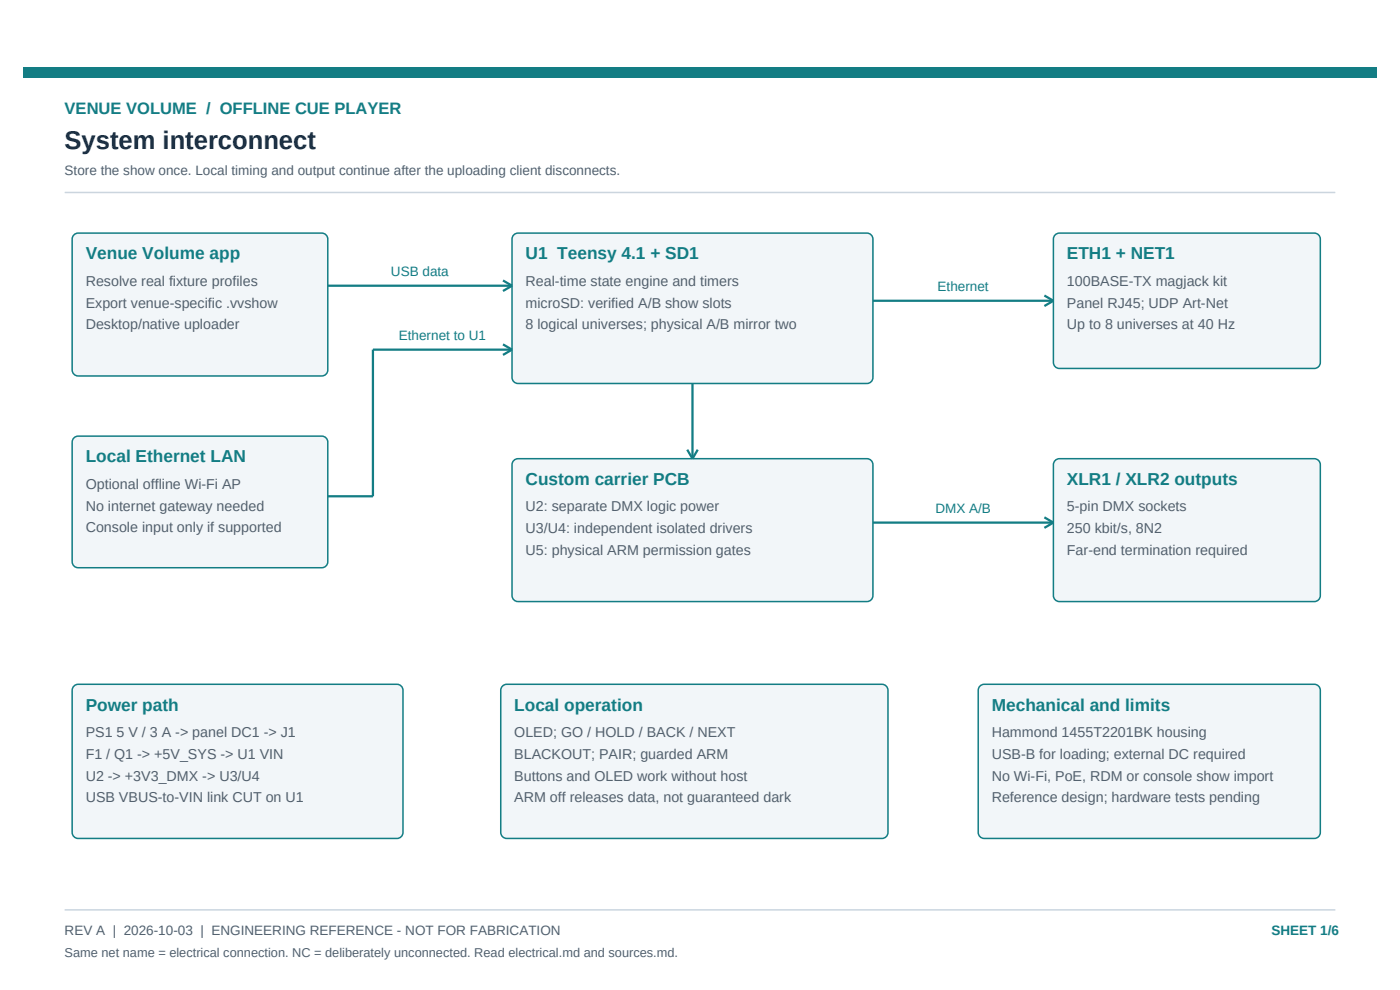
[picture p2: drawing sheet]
<svg xmlns="http://www.w3.org/2000/svg" width="297mm" height="210mm" viewBox="0 0 297 210" stroke-linecap="round" stroke-linejoin="round" font-family="sans-serif">
<defs><g id="words">
<text font-size="5.4" fill="#182d40" x="13.7" y="31.6">System interconnect</text>
<g font-size="3.7" fill="#137d84">
<text x="18.2" y="55">Venue Volume app</text>
<text x="111.5" y="55">U1 Teensy 4.1 + SD1</text>
<text x="226.3" y="55">ETH1 + NET1</text>
<text x="18.2" y="98.1">Local Ethernet LAN</text>
<text x="111.5" y="102.9">Custom carrier PCB</text>
<text x="226.3" y="102.9">XLR1 / XLR2 outputs</text>
<text x="18.2" y="150.7">Power path</text>
<text x="109.1" y="150.7">Local operation</text>
<text x="210.4" y="150.7">Mechanical and limits</text>
</g>
<text font-size="3.5" fill="#137d84" x="13.7" y="24.2">VENUE VOLUME / OFFLINE CUE PLAYER</text>
<g font-size="3" fill="#52606d">
<text x="18.2" y="60.6">Resolve real fixture profiles</text>
<text x="18.2" y="65.2">Export venue-specific .vvshow</text>
<text x="111.5" y="60.6">Real-time state engine and timers</text>
<text x="111.5" y="65.2">microSD: verified A/B show slots</text>
<text x="226.3" y="60.6">100BASE-TX magjack kit</text>
<text x="226.3" y="65.2">Panel RJ45; UDP Art-Net</text>
<text x="18.2" y="69.9">Desktop/native uploader</text>
<text x="111.5" y="69.9">8 logical universes; physical A/B mirror two</text>
<text x="226.3" y="69.9">Up to 8 universes at 40 Hz</text>
<text x="18.2" y="103.7">Optional offline Wi-Fi AP</text>
<text x="18.2" y="108.3">No internet gateway needed</text>
<text x="18.2" y="112.9">Console input only if supported</text>
<text x="111.5" y="108.5">U2: separate DMX logic power</text>
<text x="111.5" y="113.1">U3/U4: independent isolated drivers</text>
<text x="226.3" y="108.5">5-pin DMX sockets</text>
<text x="226.3" y="113.1">250 kbit/s, 8N2</text>
<text x="111.5" y="117.7">U5: physical ARM permission gates</text>
<text x="226.3" y="117.7">Far-end termination required</text>
<text x="18.2" y="156.3">PS1 5 V / 3 A -&gt; panel DC1 -&gt; J1</text>
<text x="18.2" y="160.9">F1 / Q1 -&gt; +5V_SYS -&gt; U1 VIN</text>
<text x="109.1" y="156.3">OLED; GO / HOLD / BACK / NEXT</text>
<text x="109.1" y="160.9">BLACKOUT; PAIR; guarded ARM</text>
<text x="210.4" y="156.3">Hammond 1455T2201BK housing</text>
<text x="210.4" y="160.9">USB-B for loading; external DC required</text>
<text x="18.2" y="165.6">U2 -&gt; +3V3_DMX -&gt; U3/U4</text>
<text x="109.1" y="165.6">Buttons and OLED work without host</text>
<text x="210.4" y="165.6">No Wi-Fi, PoE, RDM or console show import</text>
<text x="18.2" y="170.2">USB VBUS-to-VIN link CUT on U1</text>
<text x="109.1" y="170.2">ARM off releases data, not guaranteed dark</text>
<text x="210.4" y="170.2">Reference design; hardware tests pending</text>
</g>
<g font-size="2.9" fill="#52606d">
<text x="13.7" y="37.2">Store the show once. Local timing and output continue after the uploading client disconnects.</text>
<text x="13.7" y="198.4">REV A | 2026-10-03 | ENGINEERING REFERENCE - NOT FOR FABRICATION</text>
</g>
<g font-size="2.9" fill="#137d84">
<text x="82.9" y="58.5">USB data</text>
<text x="198.9" y="61.7">Ethernet</text>
<text x="84.6" y="72.1">Ethernet to U1</text>
<text x="198.4" y="108.8">DMX A/B</text>
<text x="269.7" y="198.4">SHEET 1/6</text>
</g>
<text font-size="2.7" fill="#52606d" x="13.7" y="202.9">Same net name = electrical connection. NC = deliberately unconnected. Read electrical.md and sources.md.</text>
</g></defs>
<path d="M4.9 14.4h287.2v2.2h-287.2z" fill-rule="evenodd" fill="#137d84"/>
<path d="M13.7 40.8h269.6M13.7 193h269.6" fill="none" stroke="#cad5df" stroke-width=".32"/>
<g fill="#f2f6f9" stroke="#137d84" stroke-width=".32">
<path d="M15.6 50l.6-.5 .4-.1h51.7a1.28 1.28 0 0 1 1.2 1.3v27.8a1.28 1.28 0 0 1-1.2 1.3h-51.7a1.28 1.28 0 0 1-1.3-1.3v-27.8z" fill-rule="evenodd"/>
<path d="M15.6 93l.6-.4 .4-.1h51.7a1.28 1.28 0 0 1 1.2 1.3v25.4a1.28 1.28 0 0 1-1.2 1.2h-51.7a1.28 1.28 0 0 1-1.3-1.2v-25.4z" fill-rule="evenodd"/>
<path d="M109.1 49.7l.8-.3h74a1.28 1.28 0 0 1 1.3 1.3v29.4a1.28 1.28 0 0 1-1.3 1.2h-74a1.28 1.28 0 0 1-1.3-1.2v-29.4l.1-.4z" fill-rule="evenodd"/>
<path d="M109.1 97.5l.8-.2h74a1.28 1.28 0 0 1 1.3 1.3v27.7a1.28 1.28 0 0 1-1.3 1.3h-74a1.28 1.28 0 0 1-1.3-1.3v-27.7l.1-.4z" fill-rule="evenodd"/>
<path d="M223.7 50l.6-.5 .4-.1h54.1a1.28 1.28 0 0 1 1.3 1.3v26.2a1.28 1.28 0 0 1-1.3 1.3h-54.1a1.28 1.28 0 0 1-1.2-1.3v-26.2z" fill-rule="evenodd"/>
<path d="M223.7 97.8l.6-.4 .4-.1h54.1a1.28 1.28 0 0 1 1.3 1.3v27.7a1.28 1.28 0 0 1-1.3 1.3h-54.1a1.28 1.28 0 0 1-1.2-1.3v-27.7z" fill-rule="evenodd"/>
</g>
<g fill="none" stroke="#137d84" stroke-width=".48">
<path d="M106.7 59.5l1.9 1.1M69.5 60.6h39.1M106.7 73.1l1.9 1.1M108.6 60.6l-1.9 1.1M108.6 74.2h-29.5v31.1h-9.6M108.6 74.2l-1.9 1.1M185.2 63.8h38.3M221.6 62.7l1.9 1.1M223.5 63.8l-1.9 1.1M145.8 95.4l1.1 1.9M146.9 81.3v16M148 95.4l-1.1 1.9"/>
<path d="M185.2 110.9h38.3M221.6 109.7l1.9 1.2M223.5 110.9l-1.9 1.1"/>
</g>
<g fill="#f2f6f9" stroke="#137d84" stroke-width=".32">
<path d="M15.8 145.4l.8-.2h67.6a1.28 1.28 0 0 1 1.3 1.2v30.2a1.28 1.28 0 0 1-1.3 1.3h-67.6a1.28 1.28 0 0 1-1.3-1.3v-30.2l.1-.4z" fill-rule="evenodd"/>
<path d="M106.8 145.4l.7-.2h79.6a1.28 1.28 0 0 1 1.3 1.2v30.2a1.28 1.28 0 0 1-1.3 1.3h-79.6a1.28 1.28 0 0 1-1.3-1.3v-30.2l.1-.4z" fill-rule="evenodd"/>
<path d="M207.8 145.7l.6-.5h.4h70a1.28 1.28 0 0 1 1.3 1.2v30.2a1.28 1.28 0 0 1-1.3 1.3h-70a1.28 1.28 0 0 1-1.3-1.3v-30.2z" fill-rule="evenodd"/>
</g>
<use href="#words"/>
</svg>
